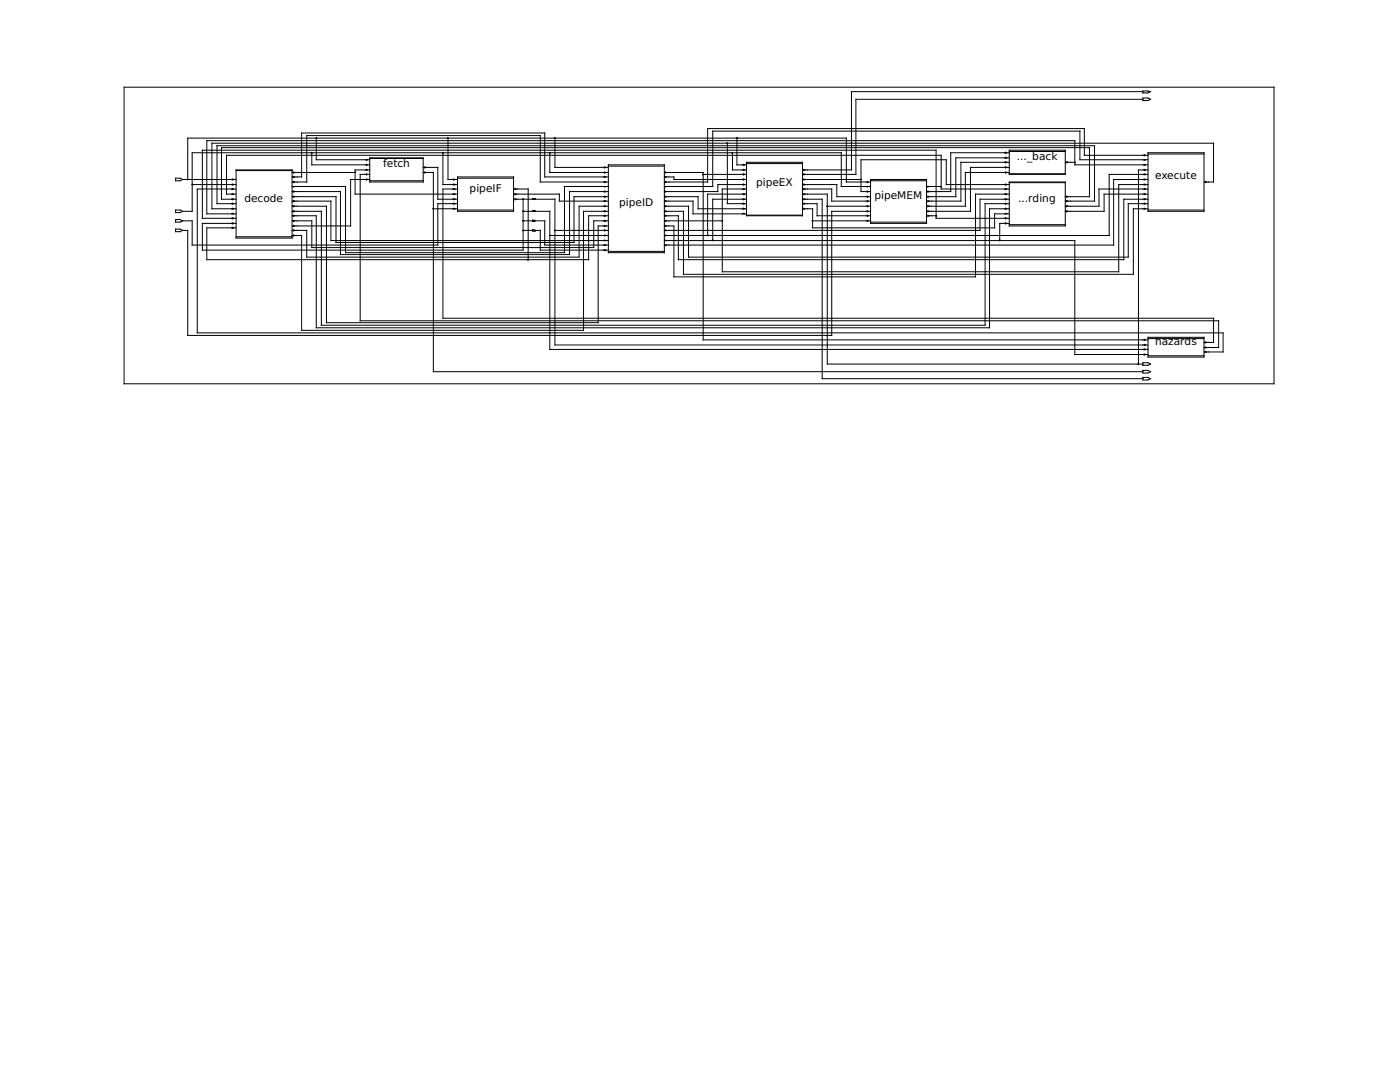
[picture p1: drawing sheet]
<svg xmlns="http://www.w3.org/2000/svg" width="279mm" height="216mm" viewBox="0 0 279 216" stroke-linecap="round" stroke-linejoin="round" font-family="sans-serif">
<defs><g id="words">
<g font-size="2.1">
<text x="76.5" y="33.4">fetch</text>
<text x="202.9" y="31.9">..._back</text>
<text x="230.5" y="35.8">execute</text>
<text x="48.8" y="40.3">decode</text>
<text x="93.7" y="38.2">pipeIF</text>
<text x="123.6" y="41.1">pipeID</text>
<text x="150.9" y="37.2">pipeEX</text>
<text x="174.5" y="39.8">pipeMEM</text>
<text x="203.2" y="40.3">...rding</text>
<text x="230.5" y="68.8">hazards</text>
</g>
</g></defs>
<g fill="none" stroke="#000" stroke-width=".2">
<path d="M24.8 17.4h229.5v59.2h-229.5zM228.1 19.8h-57.3v15h-10.7M228.1 18.3h-58.2v15.6h-9.8M228.1 18.2l1.5 .1-.5 .2h-1zM228.1 19.6h1l.5 .2-.5 .3h-1zM35.1 35.6h.8l.5 .2-.5 .3h-.8zM36.4 35.8h10.7M37.5 35.8v-8.2h131.4v8.7h4.8M38.4 36.8h8.7M46.4 39.6l.2 .2-.2 .1M46.4 38.6l.2 .1-.2 .2M46.4 37.6l.2 .1-.2 .1"/>
<path d="M46.4 36.7l.2 .1-.2 .2M46.4 35.7l.2 .1-.2 .1M47.1 33.9h11.2v13.6h-11.2zM47.1 34h11.2M47.1 37.7h-7.7v28.7h204.7v3.8h-3.8M58.3 37.2h10.7v13.2h43.6v-13.2h8.8M58.3 36.3h2.9v-9.2h46.6v9.2h13.6M58.3 35.3h1.9v-8.8h48.5v8.8h12.7M58.3 34.4h12.6M58.3 39.2h8.8v9.2h47.5v-9.2h6.8M58.3 38.2h9.6v12.6h45.8v-12.6h7.7M58.5 39.1l.3 .1-.3 .2"/>
<path d="M58.5 36.2l.3 .1-.3 .1M58.5 35.2l.3 .1-.3 .1M58.5 34.3l.3 .1-.3 .1M58.5 38.1l.3 .1-.3 .2M58.8 37.2l-.3 .1M62.2 30.5v2.4h11.6M63.1 27.6v4.3h10.7M73.2 34.7l.1 .1-.1 .1M73.2 33.8l.1 .1-.1 .1M73.2 32.8l.1 .1-.1 .1M73.2 35.7l.1 .1-.1 .1M73.3 31.9l-.1 .1"/>
<path d="M73.8 35.8h-3.8v9.3h-11.7M73.8 31.5h10.7v4.8h-10.7zM73.8 31.6h10.7M73.8 36.1h10.7M73.8 34.8h-1.9v29.2h171.3v5.3h-2.9M73.8 33.9h-2.9v4.8h20.4M84.5 33.4h2.9v6.4h3.9M84.5 34.4h2v39.8h141.6M84.7 34.3l.3 .1-.3 .1M84.7 33.3l.3 .1-.3 .1M88.4 30.5v6.3h2.9M89.4 27.6v8.2h1.9"/>
<path d="M90.6 38.6l.2 .1-.2 .2M90.6 37.6l.2 .1-.2 .1M90.6 36.7l.2 .1-.2 .2M90.6 35.7l.2 .1-.2 .1M90.6 39.6l.2 .2-.2 .1M91.3 35.3h11.2v6.9h-11.2zM91.3 35.6h11.2M91.3 37.7h-2.9v25.8h153.8v4.8h-1.9M102.5 39.8h8.2v29h118.4M102.5 38.7h9.1v1.4h9.8M102.5 37.7h2.9v14.1M102.7 39.6l.3 .2-.3 .1"/>
<path d="M102.7 38.6l.3 .1-.3 .2M102.7 37.6l.3 .1-.3 .1M104.4 39.8v10.1h-64v-5.3h6.7M106.3 39.8v-.2h.5v.2M109.7 30.5v3.9h11.7M110.7 27.6v5.8h10.7M120.7 36.2l.2 .1-.2 .1M120.7 35.2l.2 .1-.2 .1M120.7 34.3l.2 .1-.2 .1M120.7 33.3l.2 .1-.2 .1M120.7 38.1l.2 .1-.2 .2M120.7 39.1l.2 .1-.2 .2"/>
<path d="M120.9 37.2l-.2 .1M121.4 32.9h11.2v17.5h-11.2zM121.4 33.1h11.2M132.6 35.3h1.9v.5h14.5M132.6 34.4h7.7v33.4h88.8M132.6 39.2h6.7v2.5h9.7M132.7 34.3l.3 .1-.3 .1M132.7 35.2l.3 .1-.3 .1M132.7 36.2l.3 .1-.3 .1M132.7 38.1l.3 .1-.3 .2M132.7 39.1l.3 .1-.3 .2M133 37.2l-.3 .1"/>
<path d="M140.3 34.8h8.7M145.2 28.6v12h3.8M146.2 30.5v3.4h2.8M147.1 27.6v5.3h1.9M148.3 32.8l.3 .1-.3 .1M148.3 34.7l.3 .1-.3 .1M148.3 36.7l.3 .1-.3 .2M148.3 35.7l.3 .1-.3 .1M148.3 33.8l.3 .1-.3 .1M148.3 37.6l.3 .1-.3 .1M148.3 39.6l.3 .2-.3 .1M148.3 38.6l.3 .1-.3 .2"/>
<path d="M149 39.8h-6.8v8.2M149 32.4h11.1v10.7h-11.1zM149 32.6h11.1M149 36.8h-5.7v1.4h-10.7M149 38.7h-7.8v8.3M160.1 39.8h4v35.8h64M160.1 35.8h11.7M160.1 36.8h6.9v2.4h6.7M160.1 37.7h5.9v2.4h7.7M160.1 38.7h5v33.9h63M160.4 34.7l.3 .1-.3 .1M160.4 35.7l.3 .1-.3 .1"/>
<path d="M160.4 33.8l.3 .1-.3 .1M160.4 39.6l.3 .2-.3 .1M160.4 36.7l.3 .1-.3 .2M160.4 37.6l.3 .1-.3 .1M160.4 38.6l.3 .1-.3 .2M173.1 36.2l.1 .1-.1 .1M173.1 38.1l.1 .1-.1 .2M173.1 39.1l.1 .1-.1 .2M173.2 37.2l-.1 .1M173.7 37.2h-5.8v-6.7h-129.5v11.7h-2M173.7 36.1h11.2M173.7 35.8h11.2v8.8h-11.2z"/>
<path d="M184.9 37.2h2.9M185.2 38.1l.2 .1-.2 .2M185.2 39.1l.2 .1-.2 .2M185.4 37.2l-.2 .1M200.7 37.6l.2 .1-.2 .1M200.7 36.7l.2 .1-.2 .2M200.7 34.3l.2 .1-.2 .1M200.7 33.3l.2 .1-.2 .1M200.7 32.3l.2 .1-.2 .1M200.7 39.6l.2 .2-.2 .1M200.7 38.6l.2 .1-.2 .2M200.7 30.4l.2 .1-.2 .1"/>
<path d="M200.7 31.4l.2 .1-.2 .1M201.4 39.8h-5.8v6.2h-63M201.4 33.4h-7.7v8.8h-8.8M201.4 32.4h-9.6v7.7h-6.9M201.4 30h11.2v4.8h-11.2zM201.4 36.3h11.2v8.8h-11.2zM201.4 38.7h-6.7v16.5h-60.2v-10.1h-1.9M201.4 36.4h11.2M201.4 31.5h-10.6v7.7h-5.9M201.4 30.5h-11.7v7.7h-4.8M201.4 30.2h11.2M201.4 34.7h11.2"/>
<path d="M201.4 36.8h-12.6v-4.9h-17v6.3h1.9M201.4 34.4h-8.7v6.7h-7.8M201.4 37.7h-13.6v-6.7h-142.6v7.7h1.9M212.6 39.2h4.8v-9.7h-173.2v10.3h2.9M212.6 32.4h1.9M212.9 39.1l.2 .1-.2 .2M212.9 32.3l.2 .1-.2 .1M228.3 30.9l.3 .1-.3 .1M228.3 39.6l.3 .2-.3 .1M228.3 38.6l.3 .1-.3 .2M228.3 37.6l.3 .1-.3 .1M228.3 36.7l.3 .1-.3 .2"/>
<path d="M228.3 35.7l.3 .1-.3 .1M228.3 32.8l.3 .1-.3 .1M228.3 34.7l.3 .1-.3 .1M228.3 33.8l.3 .1-.3 .1M228.6 31.9l-.3 .1M229.1 38.7h-8.8v3.5h-7.7M229.1 30.5h11.2v11.7h-11.2zM229.1 39.8h-4.8v12h-88.9v-8.7h-2.8M229.1 32.9h-14.6v-4.8h-173.2v14.6h5.8M229.1 31h-12.7v-5.3h-75.2v10.6h-8.6M229.1 35.8h-6.8v13.1h-89.7M229.1 30.7h11.2"/>
<path d="M229.1 34.8h-7.7v12.2h-88.8M229.1 33.9h-1.9v38.7M229.1 36.8h-5.8v17.4h-79.2v-16.5h4.9M229.1 37.7h-9.8v3.4h-6.7M229.1 31.9h-13.6v-5.7h-73.3v11h-9.6M240.3 36.3h1.9v-7.7h-199.9v13.1h4.8M240.5 36.2l.3 .1-.3 .1M35.1 41.9h.8l.5 .3-.5 .2h-.8zM35.1 43.8h.8l.5 .3-.5 .2h-.8zM35.1 45.7h.8l.5 .3-.5 .2h-.8zM46.4 40.5l.2 .1-.2 .2M46.4 43.4l.2 .2-.2 .1"/>
<path d="M46.4 45.3l.2 .2-.2 .1M46.4 44.4l.2 .2-.2 .1M46.4 42.5l.2 .2M46.4 41.5l.2 .2-.2 .1M47.1 43.6h-6.7v-13.6h146.4v13.6h14.6M47.1 47.2h11.2M58.3 44.1h3.9v5.3h56.3v-5.3h2.9M58.3 41.1h6.9v23.3h54.2v-19.3h2M58.3 40.1h7.7v7.9h55.4M58.5 45.8l.3 .2-.3 .1M58.5 40l.3 .1-.3 .2M58.5 41l.3 .1-.3 .2"/>
<path d="M58.5 45l.3 .1-.3 .1M58.5 43.9l.3 .2-.3 .1M58.5 42.9l.3 .2-.3 .1M58.5 42l.3 .2-.3 .1M58.5 46.9l.3 .1-.3 .1M86.5 41.7h4.8M90.6 40.5l.2 .1-.2 .2M90.6 41.5l.2 .2-.2 .1M91.3 40.6h-3.9v8.3h-49v-4.8h-2M91.3 41.9h11.2M104.4 44.1h1.9M104.4 46h1.9"/>
<path d="M104.4 42.2h5.3v27.5h119.4M106.3 42.2v-.2h.5v.2M106.3 43.9l.4 .2-.4 .1zM106.7 44.1h2v4.8h12.7M106.8 46v.1h-.5v-.3l1.5 .2v3.9h13.6M109.7 47h11.7M110.7 46h10.7M120.7 48.8l.2 .1-.2 .1M120.7 49.8l.2 .1-.2 .1M120.7 40l.2 .1-.2 .2M120.7 45.8l.2 .2-.2 .1M120.7 45l.2 .1-.2 .1"/>
<path d="M120.7 43.9l.2 .2-.2 .1M120.7 42l.2 .2-.2 .1M120.7 41l.2 .1-.2 .2M120.7 47.9l.2 .1M120.7 46.9l.2 .1-.2 .1M120.7 42.9l.2 .2-.2 .1M121.4 41.1h-5.8v10.2h-54.4v-5.3h-2.9M121.4 42.2h-4.9v23.7h-56.3v-18.9h-1.9M121.4 43.1h-3.9v8.7h-76.2v-6.3h5.8M121.4 50.2h11.2M132.6 44.1h11.5M132.6 40.1h5.7v2.6h10.7"/>
<path d="M132.6 48h81.9v22.7h14.6M132.7 43.9l.3 .2-.3 .1M132.7 42.9l.3 .2-.3 .1M132.7 42l.3 .2-.3 .1M132.7 41l.3 .1-.3 .2M132.7 48.8l.3 .1-.3 .1M132.7 47.9l.3 .1M132.7 46.9l.3 .1-.3 .1M132.7 45.8l.3 .2-.3 .1M132.7 45l.3 .1-.3 .1M132.7 40l.3 .1-.3 .2M148.3 42.5l.3 .2"/>
<path d="M148.3 41.5l.3 .2-.3 .1M148.3 40.5l.3 .1-.3 .2M149 42.9h11.1M160.1 40.6h3v2.5h10.6M160.1 41.7h2.1v3.8h36.3v-2.8h2.9M160.4 41.5l.3 .2-.3 .1M160.4 40.5l.3 .1-.3 .2M162.2 44.1h11.5M165.1 41.1h8.6M173.1 42.9l.1 .2-.1 .1M173.1 43.9l.1 .2-.1 .1M173.1 40l.1 .1-.1 .2"/>
<path d="M173.1 41l.1 .1-.1 .2M173.1 42l.1 .2-.1 .1M173.7 42.2h-7.7v24.7h-128.5v-20.9h-1.1M173.7 44.3h11.2M184.9 43.1h1.9M185.2 42l.2 .2-.2 .1M185.2 40l.2 .1-.2 .2M185.2 41l.2 .1-.2 .2M185.2 42.9l.2 .2-.2 .1M200.7 44.4l.2 .2-.2 .1M200.7 43.4l.2 .2-.2 .1M200.7 42.5l.2 .2"/>
<path d="M200.7 41.5l.2 .2-.2 .1M200.7 40.5l.2 .1-.2 .2M201.4 40.6h-4.8v24.3h-132.5v-22.7h-5.8M201.4 41.7h-3.9v23.7h-134.4v-22.3h-4.8M201.4 44.8h11.2M201.4 44.6h-1.9v3.4M212.6 40.1h5.8v-11h-175.1v11.5h3.8M212.9 40l.2 .1-.2 .2M212.9 42l.2 .2-.2 .1M212.9 41l.2 .1-.2 .2M228.3 41.5l.3 .2-.3 .1M228.3 40.5l.3 .1-.3 .2"/>
<path d="M229.1 41.7h-2.9v13h-89.8v-12.5h-3.8M229.1 41.9h11.2M229.1 40.6h-3.9v10.7h-87.8v-10.2h-4.8M228.1 72.4h1l.5 .2-.5 .3h-1zM228.1 73.9h1l.5 .3-.5 .2h-1zM228.1 75.3h1l.5 .3-.5 .2h-1zM228.3 68.7l.3 .1-.3 .2M228.3 67.7l.3 .1-.3 .1M228.3 70.6l.3 .1-.3 .2M228.3 69.6l.3 .1-.3 .2M229.1 67.3h11.2v3.9h-11.2zM229.1 67.6h11.2"/>
<path d="M229.1 71h11.2M240.5 70.1l.3 .1-.3 .2M240.5 69.2l.3 .1-.3 .2M240.5 68.2l.3 .1-.3 .2"/>
<circle cx="104.4" cy="39.7" r=".07"/>
<circle cx="145.1" cy="28.5" r=".07"/>
<circle cx="214.5" cy="32.4" r=".07"/>
<circle cx="86.4" cy="41.6" r=".07"/>
<circle cx="104.4" cy="42.1" r=".07"/>
<circle cx="104.4" cy="44.1" r=".07"/>
<circle cx="104.4" cy="46" r=".07"/>
<circle cx="105.4" cy="51.8" r=".07"/>
<circle cx="109.7" cy="47" r=".07"/>
<circle cx="110.7" cy="46" r=".07"/>
<circle cx="141.3" cy="47" r=".07"/>
<circle cx="142.2" cy="47.9" r=".07"/>
<circle cx="144.2" cy="44.1" r=".07"/>
<circle cx="162.1" cy="44.1" r=".07"/>
<circle cx="165" cy="41.2" r=".07"/>
<circle cx="186.9" cy="43.1" r=".07"/>
<circle cx="199.5" cy="47.9" r=".07"/>
<circle cx="227.1" cy="72.7" r=".07"/>
</g>
<g fill="#000" stroke="#000" stroke-width=".2">
<circle cx="37.4" cy="35.8" r=".07"/>
<circle cx="38.4" cy="36.8" r=".07"/>
<circle cx="62.2" cy="30.5" r=".07"/>
<circle cx="63.2" cy="27.6" r=".07"/>
<circle cx="70.9" cy="34.4" r=".07"/>
<circle cx="88.4" cy="30.5" r=".07"/>
<circle cx="89.4" cy="27.6" r=".07"/>
<circle cx="109.7" cy="30.5" r=".07"/>
<circle cx="110.7" cy="27.6" r=".07"/>
<circle cx="140.3" cy="34.8" r=".07"/>
<circle cx="146.1" cy="30.5" r=".07"/>
<circle cx="147.1" cy="27.6" r=".07"/>
<circle cx="171.8" cy="35.8" r=".07"/>
<circle cx="187.8" cy="37.3" r=".07"/>
</g>
<use href="#words"/>
</svg>
